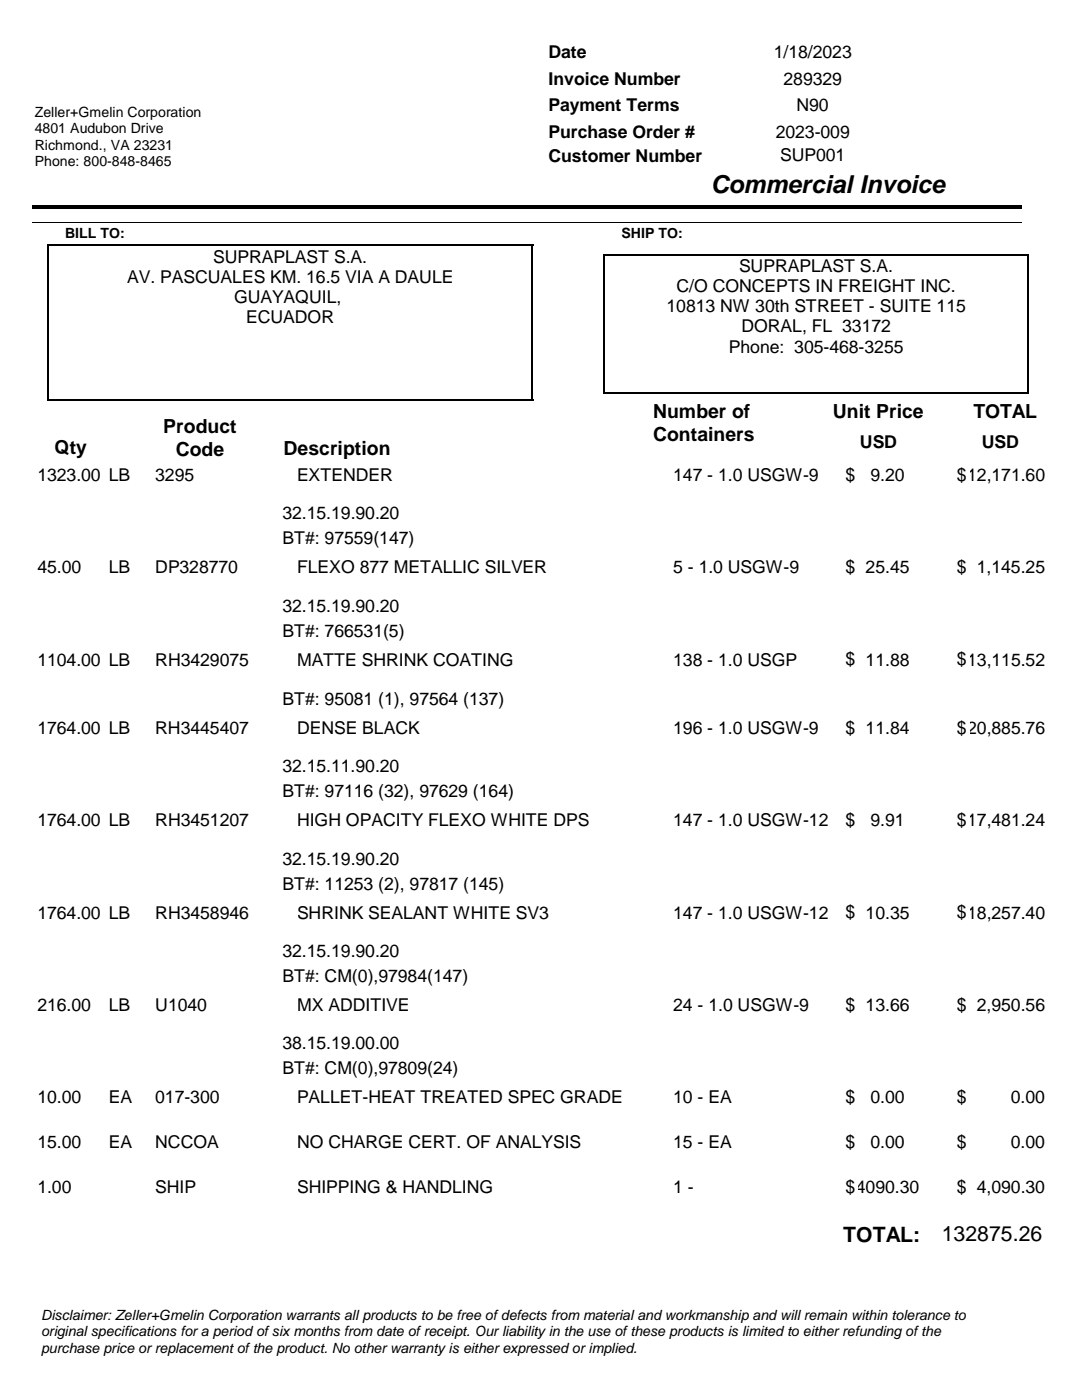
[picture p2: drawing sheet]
<svg xmlns="http://www.w3.org/2000/svg" width="216mm" height="279mm" viewBox="0 0 216 279" stroke-linecap="round" stroke-linejoin="round" font-family="sans-serif">
<defs><g id="words">
<text font-size="4.9" x="141.8" y="38.6">Commercial Invoice</text>
<g font-size="4.2">
<text x="168.3" y="247.9">TOTAL:</text>
<text x="187.9" y="247.7">132875.26</text>
</g>
<g font-size="3.9">
<text x="130.4" y="83.4">Number of</text>
<text x="166.2" y="83.4">Unit Price</text>
<text x="194.3" y="83.4">TOTAL</text>
<text x="32.6" y="86.4">Product</text>
<text x="130.4" y="88.1">Containers</text>
<text x="10.9" y="90.6">Qty</text>
<text x="35.1" y="91">Code</text>
<text x="56.6" y="90.7">Description</text>
</g>
<g font-size="3.5">
<text x="109.5" y="11.6">Date</text>
<text x="154.4" y="11.6">1/18/2023</text>
<text x="109.5" y="16.9">Invoice Number</text>
<text x="156.4" y="16.9">289329</text>
<text x="109.5" y="22.2">Payment Terms</text>
<text x="159" y="22.2">N90</text>
<text x="109.5" y="27.5">Purchase Order #</text>
<text x="154.8" y="27.5">2023-009</text>
<text x="109.5" y="32.3">Customer Number</text>
<text x="155.7" y="32.2">SUP001</text>
<text x="42.5" y="52.4">SUPRAPLAST S.A.</text>
<text x="25.4" y="56.4">AV. PASCUALES KM. 16.5 VIA A DAULE</text>
<text x="135" y="58.3">C/O CONCEPTS IN FREIGHT INC.</text>
<text x="147.5" y="54.3">SUPRAPLAST S.A.</text>
<text x="46.7" y="60.5">GUAYAQUIL,</text>
<text x="49.1" y="64.5">ECUADOR</text>
<text x="133" y="62.3">10813 NW 30th STREET - SUITE 115</text>
<text x="145.5" y="70.4">Phone: 305-468-3255</text>
<text x="148" y="66.3">DORAL, FL 33172</text>
<text x="171.6" y="89.5">USD</text>
<text x="196" y="89.5">USD</text>
<text x="7.5" y="96">1323.00 LB</text>
<text x="31" y="96">3295</text>
<text x="59.3" y="96">EXTENDER</text>
<text x="134.4" y="96">147 - 1.0 USGW-9</text>
<text x="168.8" y="96">$</text>
<text x="173.7" y="96">9.20</text>
<text x="191" y="96">$12,171.60</text>
<text x="56.4" y="103.6">32.15.19.90.20</text>
<text x="56.4" y="108.6">BT#: 97559(147)</text>
<text x="7.5" y="114.4">45.00</text>
<text x="21.7" y="114.4">LB</text>
<text x="31" y="114.4">DP328770</text>
<text x="59.3" y="114.4">FLEXO 877 METALLIC SILVER</text>
<text x="134.4" y="114.4">5 - 1.0 USGW-9</text>
<text x="168.8" y="114.4">$</text>
<text x="172.8" y="114.4">25.45</text>
<text x="191" y="114.4">$</text>
<text x="195" y="114.4">1,145.25</text>
<text x="56.4" y="122.1">32.15.19.90.20</text>
<text x="56.4" y="127">BT#: 766531(5)</text>
<text x="7.5" y="132.8">1104.00 LB</text>
<text x="31" y="132.8">RH3429075</text>
<text x="59.3" y="132.8">MATTE SHRINK COATING</text>
<text x="134.4" y="132.8">138 - 1.0 USGP</text>
<text x="168.8" y="132.8">$</text>
<text x="172.8" y="132.8">11.88</text>
<text x="191" y="132.8">$13,115.52</text>
<text x="56.4" y="140.7">BT#: 95081 (1), 97564 (137)</text>
<text x="7.5" y="146.5">1764.00 LB</text>
<text x="31" y="146.5">RH3445407</text>
<text x="59.3" y="146.5">DENSE BLACK</text>
<text x="134.4" y="146.5">196 - 1.0 USGW-9</text>
<text x="168.8" y="146.5">$</text>
<text x="172.8" y="146.5">11.84</text>
<text x="191" y="146.5">$20,885.76</text>
<text x="56.4" y="154.2">32.15.11.90.20</text>
<text x="56.4" y="159.2">BT#: 97116 (32), 97629 (164)</text>
<text x="7.5" y="164.9">1764.00 LB</text>
<text x="31" y="164.9">RH3451207</text>
<text x="59.3" y="164.9">HIGH OPACITY FLEXO WHITE DPS</text>
<text x="134.4" y="164.9">147 - 1.0 USGW-12</text>
<text x="168.8" y="164.9">$</text>
<text x="173.7" y="164.9">9.91</text>
<text x="191" y="164.9">$17,481.24</text>
<text x="56.4" y="172.6">32.15.19.90.20</text>
<text x="56.4" y="177.6">BT#: 11253 (2), 97817 (145)</text>
<text x="7.5" y="183.4">1764.00 LB</text>
<text x="31" y="183.4">RH3458946</text>
<text x="59.3" y="183.4">SHRINK SEALANT WHITE SV3</text>
<text x="134.4" y="183.4">147 - 1.0 USGW-12</text>
<text x="168.8" y="183.3">$</text>
<text x="172.8" y="183.4">10.35</text>
<text x="191" y="183.3">$18,257.40</text>
<text x="56.4" y="191">32.15.19.90.20</text>
<text x="56.4" y="196">BT#: CM(0),97984(147)</text>
<text x="7.5" y="201.8">216.00</text>
<text x="21.7" y="201.8">LB</text>
<text x="31" y="201.8">U1040</text>
<text x="59.3" y="201.8">MX ADDITIVE</text>
<text x="134.4" y="201.8">24 - 1.0 USGW-9</text>
<text x="168.8" y="201.7">$</text>
<text x="172.8" y="201.8">13.66</text>
<text x="191" y="201.7">$</text>
<text x="195" y="201.8">2,950.56</text>
<text x="56.4" y="209.4">38.15.19.00.00</text>
<text x="56.4" y="214.4">BT#: CM(0),97809(24)</text>
<text x="7.5" y="220.2">10.00</text>
<text x="21.7" y="220.2">EA</text>
<text x="31" y="220.2">017-300</text>
<text x="59.3" y="220.2">PALLET-HEAT TREATED SPEC GRADE</text>
<text x="134.4" y="220.2">10 - EA</text>
<text x="168.8" y="220.2">$</text>
<text x="173.7" y="220.2">0.00</text>
<text x="191" y="220.2">$</text>
<text x="201.7" y="220.2">0.00</text>
<text x="7.5" y="229.2">15.00</text>
<text x="21.7" y="229.2">EA</text>
<text x="31" y="229.2">NCCOA</text>
<text x="59.3" y="229.2">NO CHARGE CERT. OF ANALYSIS</text>
<text x="134.4" y="229.2">15 - EA</text>
<text x="168.8" y="229.1">$</text>
<text x="173.7" y="229.2">0.00</text>
<text x="191" y="229.1">$</text>
<text x="201.7" y="229.2">0.00</text>
<text x="7.5" y="238.2">1.00</text>
<text x="31" y="238.2">SHIP</text>
<text x="59.3" y="238.2">SHIPPING &amp; HANDLING</text>
<text x="134.4" y="238.2">1 -</text>
<text x="168.8" y="238.1">$4090.30</text>
<text x="191" y="238.1">$</text>
<text x="195" y="238.2">4,090.30</text>
</g>
<g font-size="2.8">
<text x="6.9" y="23.4">Zeller+Gmelin Corporation</text>
<text x="6.9" y="26.6">4801 Audubon Drive</text>
<text x="6.9" y="29.9">Richmond., VA 23231</text>
<text x="6.9" y="33.2">Phone: 800-848-8465</text>
<text x="13" y="47.5">BILL TO:</text>
<text x="124" y="47.5">SHIP TO:</text>
<text x="8.2" y="263.4">Disclaimer: Zeller+Gmelin Corporation warrants all products to be free of defects from material and workmanship and will remain within tolerance to</text>
<text x="8.2" y="266.7">original specifications for a period of six months from date of receipt. Our liability in the use of these products is limited to either refunding of the</text>
<text x="8.2" y="270">purchase price or replacement of the product. No other warranty is either expressed or implied.</text>
</g>
</g></defs>
<path d="M120.4 50.8h84.9M205.2 50.6v27.9" fill="none" stroke="#000" stroke-width=".35"/>
<path d="M9.3 49h97.1M9.5 48.8v31.3M106.3 48.8v31.3M120.6 50.6v27.9M9.3 79.9h97.1M120.4 78.3h84.9" fill="none" stroke="#000" stroke-width=".36"/>
<path d="M6.3 40.9h197.5v.7h-197.5z" fill-rule="evenodd" fill="#000"/>
<path d="M6.3 44.5h197.5" fill="none" stroke="#000" stroke-width=".2"/>
<g fill="#fff">
<path d="M6.3 6.4h72v14.5h-72z" fill-rule="evenodd"/>
<path d="M6.3 6.4h72v14.5h-72z" fill-rule="evenodd"/>
<path d="M169.2 92.4h15.8v3.9h-15.8z" fill-rule="evenodd"/>
<path d="M30.7 92.4h28.7v3.9h-28.7z" fill-rule="evenodd"/>
<path d="M168.1 92.4h3.2v6.3h-3.2z" fill-rule="evenodd"/>
<path d="M190.3 92.4h3.2v6.3h-3.2z" fill-rule="evenodd"/>
<path d="M169.2 110.8h15.8v3.9h-15.8z" fill-rule="evenodd"/>
<path d="M30.7 110.8h28.7v3.9h-28.7z" fill-rule="evenodd"/>
<path d="M168.1 110.8h3.2v6.3h-3.2z" fill-rule="evenodd"/>
<path d="M190.3 110.8h3.2v6.3h-3.2z" fill-rule="evenodd"/>
<path d="M169.2 129.2h15.8v3.9h-15.8z" fill-rule="evenodd"/>
<path d="M30.7 129.2h28.7v3.9h-28.7z" fill-rule="evenodd"/>
<path d="M168.1 129.2h3.2v6.4h-3.2z" fill-rule="evenodd"/>
<path d="M190.3 129.2h3.2v6.4h-3.2z" fill-rule="evenodd"/>
<path d="M169.2 142.9h15.8v3.9h-15.8z" fill-rule="evenodd"/>
<path d="M30.7 142.9h28.7v3.9h-28.7z" fill-rule="evenodd"/>
<path d="M168.1 142.9h3.2v6.3h-3.2z" fill-rule="evenodd"/>
<path d="M190.3 142.9h3.2v6.3h-3.2z" fill-rule="evenodd"/>
<path d="M169.2 161.3h15.8v3.9h-15.8z" fill-rule="evenodd"/>
<path d="M30.7 161.3h28.7v3.9h-28.7z" fill-rule="evenodd"/>
<path d="M168.1 161.3h3.2v6.4h-3.2z" fill-rule="evenodd"/>
<path d="M190.3 161.3h3.2v6.4h-3.2z" fill-rule="evenodd"/>
<path d="M169.2 179.8h15.8v3.9h-15.8z" fill-rule="evenodd"/>
<path d="M30.7 179.8h28.7v3.9h-28.7z" fill-rule="evenodd"/>
<path d="M168.1 179.7h3.2v6.4h-3.2z" fill-rule="evenodd"/>
<path d="M190.3 179.7h3.2v6.4h-3.2z" fill-rule="evenodd"/>
<path d="M169.2 198.2h15.8v3.9h-15.8z" fill-rule="evenodd"/>
<path d="M30.7 198.2h28.7v3.9h-28.7z" fill-rule="evenodd"/>
<path d="M168.1 198.1h3.2v6.4h-3.2z" fill-rule="evenodd"/>
<path d="M190.3 198.1h3.2v6.4h-3.2z" fill-rule="evenodd"/>
<path d="M169.2 216.6h15.8v3.9h-15.8z" fill-rule="evenodd"/>
<path d="M30.7 216.6h28.7v3.9h-28.7z" fill-rule="evenodd"/>
<path d="M168.1 216.6h3.2v6.3h-3.2z" fill-rule="evenodd"/>
<path d="M190.3 216.6h3.2v6.3h-3.2z" fill-rule="evenodd"/>
<path d="M169.2 225.6h15.8v3.9h-15.8z" fill-rule="evenodd"/>
<path d="M30.7 225.6h28.7v3.9h-28.7z" fill-rule="evenodd"/>
<path d="M168.1 225.5h3.2v6.4h-3.2z" fill-rule="evenodd"/>
<path d="M190.3 225.5h3.2v6.4h-3.2z" fill-rule="evenodd"/>
<path d="M169.2 234.6h15.8v3.9h-15.8z" fill-rule="evenodd"/>
<path d="M30.7 234.6h28.7v3.9h-28.7z" fill-rule="evenodd"/>
<path d="M168.1 234.5h3.2v6.4h-3.2z" fill-rule="evenodd"/>
<path d="M190.3 234.5h3.2v6.4h-3.2z" fill-rule="evenodd"/>
</g>
<use href="#words"/>
</svg>
